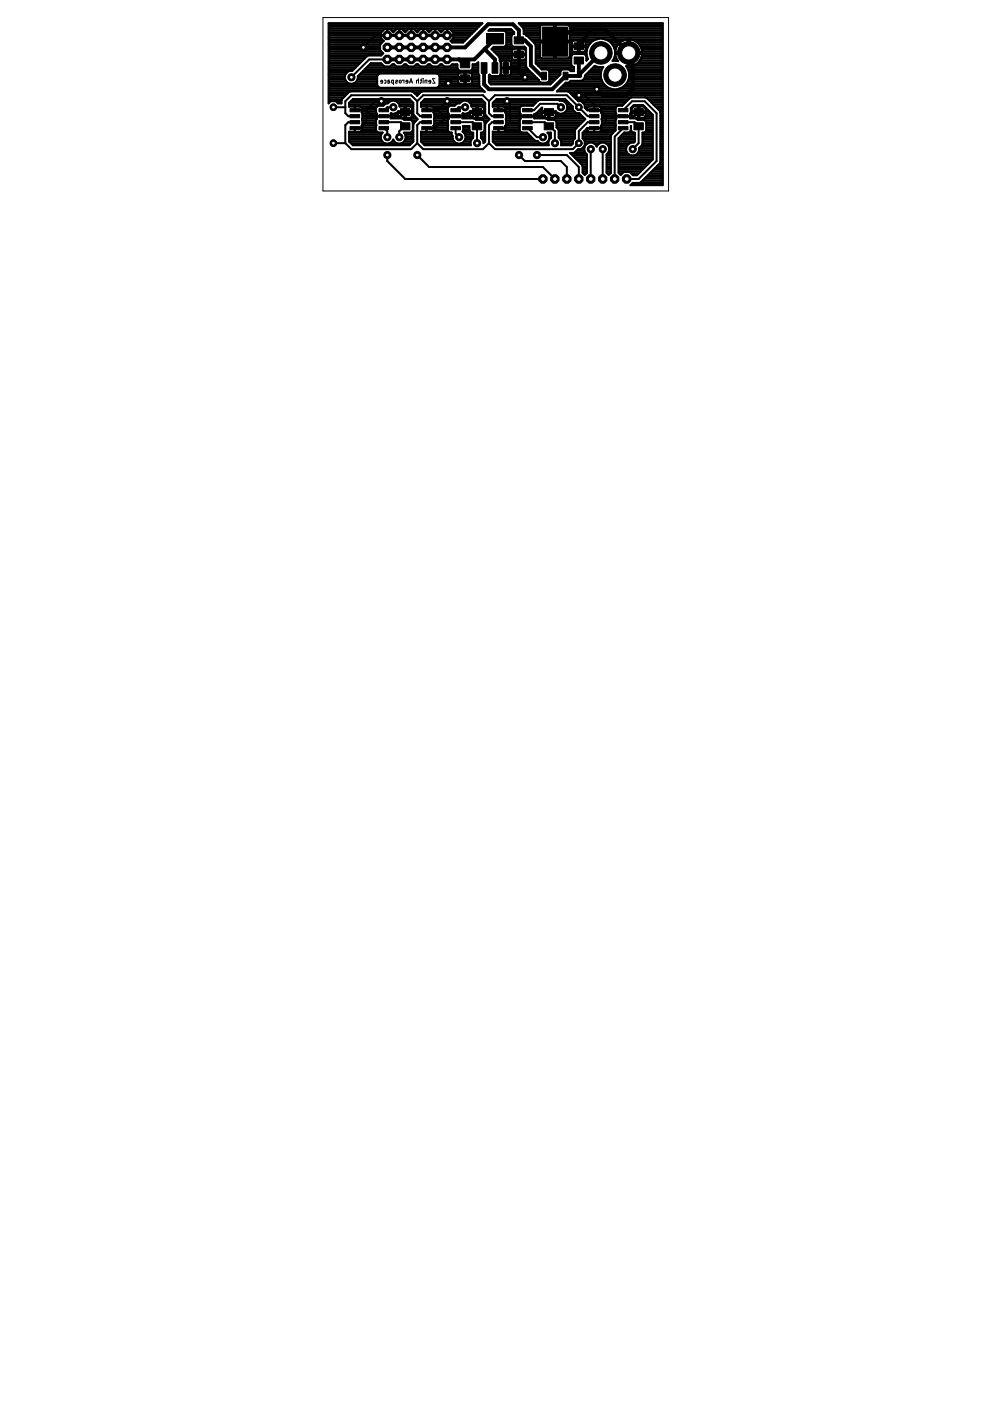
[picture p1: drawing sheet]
<svg xmlns="http://www.w3.org/2000/svg" width="210mm" height="297mm" viewBox="0 0 210 297" stroke-linecap="round" stroke-linejoin="round" font-family="sans-serif">
<g fill="none" stroke="#000" stroke-width=".21">
<path d="M81.1 17.3h-.4l.1-.3 .3 .1v.4v.1h-.4M81.5 17l.3 .1v.5h-.3M82.6 17l-.3 .1v.5h.3v-.3h-.3M83.4 17.6l-.3-.1v-.5h.3v.9M83.9 17l.4 .1-.4 .3v.2h.4M84.8 17h.2l.1 .2-.1 .3-.1 .1-.3-.2zM85.4 17.1l.3-.1v.6M86.5 17.3h-.4l.1-.3 .3 .1v.4l-.4 .1M86.8 17.6l.3-.9 .4 .9M86.9 17.4h.5M88.7 17l-.4 .1v.5M88.7 16.7v.9"/>
<path d="M89.1 17h.3M89.3 16.7v.8l-.2 .1M89.7 16.7h.1M89.7 17v.6M90.1 17.6v-.5l.2-.1h.2v.6M91.3 17.3h-.4l.1-.3 .3 .1v.4v.1h-.4M92.2 16.7h-.5l.5 .9h-.5"/>
</g>
<g fill="#000" stroke="#000" stroke-width=".21">
<path d="M97.6 12.9h2v1.5h-2zM97.6 15.9h2v1.5h-2zM102 13.3h1.3v2.2h-1.3zM104.3 13.3h1.3v2.2h-1.3zM103.1 7.1h3.6v2.2h-3.6zM106.6 13.3h1.3v2.2h-1.3zM109 7.8h2v1.5h-2zM109 10.8h2v1.5h-2zM114.9 15.3h1v1.6h-1zM115 5.7h5.3v6.2h-5.3zM119.4 15.3h1v1.6h-1zM121.7 12.1h2v1.5h-2z"/>
<path d="M121.7 9.1h2v1.5h-2zM74.2 23h2v.7h-2zM74.2 24.3h2v.7h-2zM74.2 25.6h2v.6h-2zM74.2 26.8h2v.7h-2zM80.3 23h2.1v.7h-2.1zM80.3 24.3h2.1v.7h-2.1zM80.3 25.6h2.1v.6h-2.1zM80.3 26.8h2.1v.7h-2.1zM84.9 26h2v1.5h-2zM84.9 23h2v1.5h-2zM89.4 23h2.1v.7h-2.1z"/>
<path d="M89.4 24.3h2.1v.7h-2.1zM89.4 25.6h2.1v.6h-2.1zM89.4 26.8h2.1v.7h-2.1zM95.6 23h2v.7h-2zM95.6 24.3h2v.7h-2zM95.6 25.6h2v.6h-2zM95.6 26.8h2v.7h-2zM100.1 26h2v1.5h-2zM100.1 23h2v1.5h-2zM104.7 23h2v.7h-2zM104.7 24.3h2v.7h-2zM104.7 25.6h2v.6h-2z"/>
<path d="M104.7 26.8h2v.7h-2zM110.8 23h2v.7h-2zM110.8 24.3h2v.7h-2zM110.8 25.6h2v.6h-2zM110.8 26.8h2v.7h-2zM115.4 26h2v1.5h-2zM115.4 23h2v1.5h-2zM125 23h2v.7h-2zM125 24.3h2v.7h-2zM125 25.6h2v.6h-2zM125 26.8h2v.7h-2zM131.1 23h2v.7h-2z"/>
<path d="M131.1 24.3h2v.7h-2zM131.1 25.6h2v.6h-2zM131.1 26.8h2v.7h-2zM134.4 26h2v1.5h-2zM134.4 23h2v1.5h-2z"/>
<circle cx="82.1" cy="10.1" r=".96"/>
</g>
<path d="M82.1 10.1h16.5l4.9-5h5.3l1.2 1.3v2.2h1.3l1.3 1.2v4.1l2.2 2.2h.6M97.3 12.6l1.1 1h.2M102.8 10.4l-2.2 2.2h-18.5M102.8 10.4l2.1 2.2v1.8M104.6 7.9l.3 .3-2.1 2.2M110 11.6v3.5l1.3 1.3-2-2h-2M117.6 8.8l3.9-2.6h6.8l5 5M122.7 12.8v3.3M125.2 6.2l-2.5 3.6M127.4 11.2l-4.4 4.4v.5h-3.1l-2.8 2.8h-13.4l-1.1-1v-3.5M134.1 11.3v7.6l-1.2 1.3h-5.1l-1.3-1.3" fill="none" stroke="#000" stroke-width=".83"/>
<path d="M82.1 7.5h12.7" fill="none" stroke="#000" stroke-width=".61"/>
<g fill="none" stroke="#000" stroke-width=".42">
<path d="M69.7 7.2h11.1M69.7 7.6h12.3v-1.4h-.5l-.7 .8v.5h15.3v-.5l-.7-.8h-.6v1.4h4.9M69.7 12.4h7.6M69.7 14.3h5.7M69.7 12.8h7.2M69.7 15h4.4M69.7 9.1h11.3M69.7 15.4h3.8M69.7 19.9h3.9M69.7 19.5h4.3M69.7 19.2h32.8M69.7 18.8h32.4"/>
<path d="M69.7 18.4h10.4M69.7 18h10.3M69.7 17.7h4.3M69.7 17.3h3.7M69.7 16.9h3.5M69.7 16.6h3.4M69.7 16.2h3.4M69.7 15.8h3.6M69.7 14.7h5.4M69.7 13.9h6.1M69.7 13.5h6.5M69.7 13.2h6.9"/>
<path d="M69.7 12.1h8M69.7 11.7h11.2M69.7 11.3h11.5M69.7 10.9h11.2M69.7 10.6h10.9M69.7 10.2h10.9M69.7 9.8h10.9M69.7 9.4h10.9M69.7 8.7h11.6M69.7 8.3h11.3M69.7 7.9h11.1M69.7 6.8h11.2"/>
<path d="M69.7 6.4h11.6M69.7 6.1h31.5M69.7 5.7h31.8M69.7 5.3h32.2M75 17.7h5M75.5 17.3h4.5M75.8 16.9h4.2M75.9 16.2l2.7-2.8h2.2l.7 .7h1.2l.5-.5h.3l.5 .5h1.3l.4-.5h.4l.5 .5h1.2l.5-.5h.3l.5 .5h1.2l.5-.5h.3l.5 .5h1.3l.5-.5h.3l.5 .5h1.2l.5-.5h1l.1 .9 .5 .5h2.2l.5-.5v-.9h.6l.6-.4 .2 4.9 .2 .4 1 1-13.2-.1-1.1 .9M75.9 16.6h4.1M75.9 16.2h4.1M76.2 15.8h3.9M76.6 15.4h24.8"/>
<path d="M77 15h24.4M77.3 14.7h19.8M77.7 14.3h19.3M78.1 13.9h3.2M78.5 13.5h2.4M80.1 15.8l-.1 .3v2l.1 .3M80.1 15.8l.4-.2h12.2l.3 .2M80.1 18.4l.4 .2h12.2l.3-.2M80.6 9.4v1.3l.7 .6-.5 .5h-2.7l-.3 .1-3.1 3.1a1.39 1.39 0 0 0-1.6 1.3 1.39 1.39 0 0 0 1.5 1.5 1.39 1.39 0 0 0 1.3-1.6M80.8 7.6v.5l.6 .6M81.4 8.7l-.8 .7M82 7.2h.1"/>
<path d="M82 6.8h.1M82 6.4h.1M82.1 7.5h-2.5l-2.6 2.6M82.1 12.6h-3.8l-3.8 3.8M82.1 6.2h.6l.7 .7 .7-.7h.5v1.4h-2.5zM82.9 13.9h1M82.9 6.4h.9M83.3 6.8h.1M84.6 7.2h.1M84.6 6.8h.1M84.6 6.4h.1M84.7 6.2h.5l.7 .7 .7-.7h.5v1.4h-2.4z"/>
<path d="M85.4 13.9h1M85.5 6.4h.8M85.9 6.8h.1M87.1 7.2h.1M87.1 6.8h.1M87.1 6.4h.1M87.2 6.2h.5l.8 .7 .7-.7h.5v1.4h-2.5zM87.7 19.5h1.5M87.9 13.9h1M88 6.4h.9M88 19.9h.9M88.4 6.8h.1"/>
<path d="M89.7 7.2h.1M89.7 6.8h.1M89.7 6.4h.1M89.8 6.2h.5l.7 .7 .7-.7h.5v1.4h-2.4zM90.5 13.9h1M90.6 6.4h.8M90.9 6.8h.1M92.2 7.2h.1M92.2 6.8h.1M92.2 6.4h.1M92.3 6.2h.5l.7 .7 .7-.7h.5v1.4h-2.4zM93 18.4h8.7"/>
<path d="M93 13.9h1M93 15.8l.2 .3v2l-.2 .3M93 15.8h4.2M93.1 6.4h.9M93.2 18h8.4M93.2 17.7h4.1M93.2 17.3h3.9M93.2 16.9h3.9M93.2 16.6h5.2M93.2 16.2h3.9M93.5 6.8h.1M94.7 7.2h.1"/>
<path d="M94.7 6.8h.1M94.7 6.4h.1M95.5 8.7h3M95.6 13.9h1.4M95.6 6.4h5.2M95.9 8.3h3M96 6.8h4.4M96.1 7.6v.5l-.6 .6 .4 .3h2.3l4.1-4.1h-32.6v17l.4-.4h1.1l.4 .4h.8l.1-.9 1.8-1.6h13l1.2 .9M96.1 7.2h3.9M96.1 7.9h3.2M97.1 15.8v.6h3v-.6M97.2 17.7l-.1-.9h3l-.1 .9"/>
<path d="M97.5 15.4l-.4 .4M98.4 15.4v2.4h-.9l-.3-.1M98.4 17.7h.4M98.4 17.3h.4M98.4 16.9h.4M98.4 16.2h.4M98.4 15.8h.4M98.6 16.6l-.2-.2h-2.1l-1.3 1.3M98.8 15.4v2.4h.9l.3-.1M98.8 16.6h2.8M99.7 15.4l.4 .4M99.9 17.7h1.7"/>
<path d="M100.1 17.3h1.5M100.1 16.9h1.5M100.1 16.2h1.5M100.1 15.8h1.4M100.1 14.7h1.3M100.2 14.3h1.2M100.2 13.9h1.2M100.9 13.5h.5M103.7 17.3h10.7M103.7 16.9h10.5M103.7 16.6h10.1M103.7 16.2h9.7"/>
<path d="M103.7 6.4h4.9M103.8 17.7h13.1M104.4 10.6h4.2M104.4 10.2h7.1M104.7 10.9h3.9M105.1 11.3h3.5M105.5 11.7h4.4M105.8 12.1h2.8M106 12.4v.4M106 12.8l.2 .4M106 12.4h2.6M106 12.8h5.5"/>
<path d="M106.1 15.8h.2M106.2 13.2l-.1 2.7-.4 .2h-1.5l-.4-.3-.1 .2v1.5l.4 .4h12.6l2.1-2.1M106.2 14.3h5.5M106.2 15h.1M106.2 15.4h.1M106.2 14.7h.1M106.2 13.9h.1M106.2 13.5h.1M106.2 13.2h.1M106.2 14.5h2.1l-.1 1.3M106.2 15.6l.1 .2M106.6 12.8l-.4 .4"/>
<path d="M107.1 9.8h1.6M107.1 12.8v3.2h-.6l-.2-.2M107.1 15h.3M107.1 15.4h.3M107.1 15.8h.3M107.1 14.7h.3M107.1 13.9h.3M107.1 13.5h.3M107.1 13.2h.3M107.3 6.8h1.7M107.4 7.2h1.6v-.4l-.7-.6h-4.4l-.3 .3 3.5 .1 .3 .4v2.4M107.4 9.4l-.5 .5h-2.2l-.5 .5 1.6 1.6 .2 .4"/>
<path d="M107.4 12.8v3.2h.5l.3-.2M107.4 7.6h1.1M107.4 9.1h1M107.4 9.4h1M107.4 8.7h1M107.4 8.3h1M107.4 7.9h1M107.9 12.8l.4 .4v1.1M108.2 15.8h4.9M108.3 13.2h3.2M108.3 15h4M108.3 15.4h4.4"/>
<path d="M108.3 14.7h3.7M108.3 13.9h3.2M108.3 13.5h3.2M108.4 9.4l.3 .4M108.6 10.5l.4-.1h.9v2.4l-1.2-.1-.1-.3v-.7h2.9l-.1 .9-.3 .2h-.9v-2.4h1.1l.2 .3v.7h-2.9zM108.9 7.2l-.5 .5v1.7M109.9 12.4h.3M109.9 12.1h.3M109.9 11.3h.3M109.9 10.9h.3M109.9 10.6h.3M110.2 11.7h1.3"/>
<path d="M110.4 5.3h4.3M110.7 5.7h3.8M111 6.1h3.5M111 6.8h3.5M111 6.4h3.5M111.1 7.2l.5 .4M111.4 10.6h.1M111.5 12.4h.1M111.5 12.1h.1M111.5 11.3h.1M111.5 10.9h.1M111.6 7.6a5.8 5.8 0 0 1 2 2v3.8l1.3 1.3h1.1l.5 .5v1.8l-.5 .5-1.5-.1-.2-.4-2.6-2.6-.2-.3v-3.9l-.3-.3-2.5-.1"/>
<path d="M111.6 7.6h2.9M112.1 7.9h2.4M112.5 8.3h2M112.9 8.7h4.5M113.2 9.1h1.3M113.5 9.4h1M113.6 12.4h7.5M113.6 12.8h7.5M113.6 13.2h7.5M113.6 12.1h.9M113.6 11.7h.9M113.6 11.3h.9"/>
<path d="M113.6 10.9h.9M113.6 10.6h.9M113.6 10.2h.9M113.6 9.8h.9M113.7 13.5h7.4M114.1 13.9h7.1M114.4 14.3h7.3M114.5 7.2h-3.5v-1l-.1-.4-.9-.9h30.5v34.4h-6.8l.5-.5 1.7-.1 4-4.1 .1-.3v-10.5l-.3-.5-2.6-2.5-.3-.1M114.5 5.7v2.9h6.3v-2.9M114.5 5.7l.4-.4h2.5v7.1M114.5 12.1v-3.1h6.3v3l-.4 .4M114.5 12.1l.4 .3"/>
<path d="M114.8 14.7h6.9M116.3 17.3h1M116.4 15h2.5M116.5 15.4h2.3M116.5 16.9h1.2M116.5 16.6h1.5M116.5 16.2h1.9M116.5 15.8h2.3M117.4 7.2h.4M117.4 7.6h.4M117.4 9.1h.4M117.4 12.1h.4"/>
<path d="M117.4 11.7h.4M117.4 11.3h.4M117.4 10.9h.4M117.4 10.6h.4M117.4 10.2h.4M117.4 9.8h.4M117.4 9.4h.4M117.4 8.3h.4M117.4 7.9h.4M117.4 6.8h.4M117.4 6.4h.4M117.4 6.1h.4"/>
<path d="M117.4 5.7h.4M117.4 5.3h.4M117.8 8.7h3.7M118.3 19.2h22.2M118.7 18.8h10.8M119 18.4h9.7M119.4 18h8.9M119.8 17.7h8.1M120.5 5.3h20M120.7 19.5h19.8M120.8 12.1h.3M120.8 7.2h19.7"/>
<path d="M120.8 5.7l-.4-.4h-2.6v7.1M120.8 7.6h19.7M120.8 9.1h.5M120.8 11.7h.4M120.8 11.3h3.6M120.8 10.9h.6M120.8 10.6h.5M120.8 10.2h.5M120.8 9.8h1.7M120.8 9.4h.5M120.8 8.3h5.8M120.8 7.9h19.7"/>
<path d="M120.8 6.8h19.7M120.8 6.4h19.7M120.8 6.1h19.7M120.8 5.7h19.7M120.9 19.7l1.7 1.8h.6l.8 .7v.7l.5 .5M120.9 19.7h.1M120.9 17.3h6.8M121 15h.7M121 19.9h19.5M121.4 8.7l1.1-.1v2.4l-1.1-.1M121.4 8.7l-.1 .2v.8h2.9l-.1-.8-.1-.2M121.4 10.9l-.1-.1v-.8h2.9l-.1 .8-.1 .1"/>
<path d="M122.5 9.1h.4M122.5 10.9h.4M122.5 10.6h.4M122.5 10.2h.4M122.5 9.4h.4M122.5 8.7h.4M122.9 9.8h1.8M123.6 16.9h4M123.9 16.6h3.5M124 8.7h1.8M124 8.7l-1.1-.1v2.4l1.1-.1M124 10.9h.4"/>
<path d="M124 16.2h3.4M124.2 9.1h1.1M124.2 10.6h.3M124.2 10.2h.3M124.2 9.4h.7M124.2 11.7h.2M124.2 15.8h3.2M124.3 12.8v-.9l-.5-.4-2.4 .1-.3 .3v1.8l.3 .4 .3 .1v.9h-.7l-.5-.4h-1.2l-.4 .3-.1 .8M124.3 12.4h.3M124.3 12.8h.1M124.3 12.1h.2M124.6 15.4h2.8"/>
<path d="M125 15h2.5M125.4 14.7h2.2M125.8 14.3h2M128.2 8.3h12.3M129 8.7h3M129.5 9.1h1.9M129.8 9.4h1.3M129.9 12.8h1M130 9.8h.8M130.2 12.4h.5M130.2 12.4l-.3 .5 1.1 .1-.4-.7-.2-.9h5.7a2.94 2.94 0 0 1-1.2 2.1M130.2 12.4a3 3 0 0 0-2.9-4.2 3 3 0 0 0-2.6 4.3l-.4 .3"/>
<path d="M130.2 10.2h.4M130.3 12.1h.3M130.3 10.6h.2M130.4 11.7h.1M130.4 11.3h2.7M130.4 10.9h.1M131.3 18.8h9.2M131.4 9.1l.8-.5 .9-.2v5.7l-.3-.1M131.4 9.1l-.8 1-.2 .9h5.7a2.87 2.87 0 0 0-2.6-2.6v5.7l.9-.2 .5-.4M132.1 18.4h8.4M132.5 18h8M132.8 14a3 3 0 0 1-.3 4.1 3 3 0 0 1-4.1 .1 3 3 0 0 1-.5-4h-.9l-.9-.3-2.1 2.1a1.04 1.04 0 0 1-.8 1.1h-2.2l-.5 .4h-.5l-1.9 1.9h2.2l.6 .3"/>
<path d="M132.8 14h.1M132.8 17.7h7.7M132.9 14.3h7.6M133.1 12.4h.4M133.1 12.8h.4M133.1 9.1h.4M133.1 17.3h7.4M133.1 13.9h.4M133.1 13.5h.4M133.1 13.2h.4M133.1 12.1h.4M133.1 11.7h.4"/>
<path d="M133.1 10.9h.4M133.1 10.6h.4M133.1 10.2h.4M133.1 9.8h.4M133.1 9.4h.4M133.1 8.7h.4M133.1 14.7h7.4M133.2 16.9h7.3M133.3 15h7.2M133.3 11.2l.8 .1M133.3 16.6h7.2M133.4 15.4h7.1"/>
<path d="M133.4 16.2h7.1M133.4 15.8h7.1M133.5 11.3h7M134.2 13.9h6.3M134.6 8.7h5.9M134.9 13.5h5.6M135.2 9.1h5.3M135.4 13.2h5.1M135.5 9.4h5M135.7 12.8h4.8M135.8 9.8h4.7M135.9 12.4h4.6"/>
<path d="M136 10.2h4.5M136 12.1h4.5M136.1 10.6h4.4M136.1 11.7h4.4M136.1 10.9h4.4M69.7 20.7h3.2M69.7 21h2.8M69.7 21.8h.1M69.7 21.4h2.7M69.7 20.3h3.5M70.7 30.4h2.5M70.7 22.7h2.5"/>
<path d="M71.5 21.8h.9M73.2 30.4l1.3 1.2h12.7l1.3-1.2M74 28.2h7.1M74 22.6h2.3l.4 .3 .1 3.5-.1 .3-.1 1.1M74 27.9v2.1l.8 .8h12l.8-.8M74 22.6h.1M74 27.9h.1M74 29.6h6.9M74 29.3h6.7M74 28.9h6.7M74 28.5h6.9M74 22.5h6"/>
<path d="M74 22.2h7.5M74 30h7.1M74 21.8h8.4M74.4 30.4h7.3M74.4 21.4h8.6M74.8 30.8h12.1M74.8 21h12.1M74.8 21l-.8 .8v.8M75.2 23.4h2.5M75.2 27.2h1.5M75.2 22.6v.8M75.2 27.2v.8"/>
<path d="M75.2 23.4h.1M75.2 27.2h.1M75.2 23.3h.1M75.2 27.8h.1M75.2 27.4h.1M75.2 25.9h-1.3l-.7 .6v3.9M75.2 22.9h.1M76.6 27.8l-.3 .2-2.3-.1M76.6 27.8h3.2M76.7 22.9h3M76.7 27.4h3M76.7 27h3"/>
<path d="M76.7 26.6h3.1M76.7 23.7h3M76.7 23.3h3M76.8 24h3M76.8 25.1h3.1M76.8 26.3h2.9M76.8 25.9h2.9M76.8 25.5h2.9M76.8 24.8h3.1M76.8 24.4h3.1M77.7 23.4l1.2 1.2h6.1l.9-.8M77.7 23.4v2.5l-1.3 1.3"/>
<path d="M79.7 22.9v.9l.2 .3v1l-.2 .4v2.1l.5 .5h.9a1.38 1.38 0 0 0 .2 2.2 1.38 1.38 0 0 0 2.1-.7 1.37 1.37 0 0 0 2 .7 1.37 1.37 0 0 0 .2-2.2l2 .1M80 22.5l.2-.1a2.16 2.16 0 0 0 1.7-.5h.3a1.37 1.37 0 0 1 1.5-.5 1.37 1.37 0 0 1 1 1.2h1v2.4h-.8l-.4-.2M80 22.5l-.3 .4M80.8 21.5h-1.2l-1.9 1.9M81.4 27.2l.7 .6v1.3M81.4 24.6v.1M81.4 25.9h3.6l.9 .9M82.1 32.9v1.2l3.8 3.9h29.2M82.5 30.4h1.7M82.8 24.8h1.7M82.8 24.4h1.7M82.9 24l-.1 1.1h2.4l.5 .3h1.3l.5 .5"/>
<path d="M82.9 24h.1M83.1 30h.5M83.4 29.6h.1M83.4 22.7h-1.3l-.7 .7M83.8 21.4h3.4M83.8 24h.7M84.3 21.8h3.3M84.4 23.7h1.3M84.5 23.6h2.9l-.1-.8-.3-.2h-.9v2.4l1.1-.1 .1-.2 .1-.8h-2.9v.9M84.5 23.6a1.25 1.25 0 0 1-1.6 .4M84.5 23.6h.1M84.6 22.2h3"/>
<path d="M84.7 22.5h2.9M85 30.4h2.2M85.3 25.1h3.2M85.6 30h2M85.7 24h.4M85.7 24.8h.4M85.7 24.4h.4M85.7 23.3h.4M85.7 22.9h.4M85.8 26.6l-1.2 1.2v1.3M85.9 29.6h1.7M85.9 28.5h1.7"/>
<path d="M86 29.3h1.6M86 28.9h1.6M86.1 23.7h1.5M86.8 21l.8 .8M87.3 25.5h1M87.3 24.8h.8M87.4 24h.2M87.4 24.4h.3M87.4 23.3h.2M87.4 22.9h.2M87.5 27.8h.1M87.5 25.9v1.7l-.5 .5"/>
<path d="M87.5 27.4h.1M87.5 27h.1M87.5 26.6h.1M87.5 26.3h.2M87.5 25.9h.4M87.6 21.8v2.4l.4 .5M88 24.7h.1M88 24.7l.6 .6-1 1.1v3.6M88.4 20.3h.1M88.5 21.5l-1.3-1.3h-12.7l-1.3 1.3v2.5l.7 .6h1.3M88.5 21.5v2.5l.6 .6h1.3M88.5 21.5l1.2-1.3h12.7l1.3 1.3"/>
<path d="M88.5 30.4l1.2 1.2h12.7l1.3-1.2M88.5 32.9l2.5 2.5h24.1l2.5 2.6M89.3 28.2h6.5M89.3 22.6h2.2l.3 .2 .1 1.1 .2 .3v2.2l-.2 .3-.1 1.1M89.3 21.8v.8M89.3 27.9v2.1M89.3 22.6h.1M89.3 27.9h.1M89.3 30h7M89.3 29.6h6.8M89.3 29.3h6.7M89.3 28.9h6.7"/>
<path d="M89.3 28.5h6.5M89.3 22.5h5.9M89.3 22.2h7.3M89.3 21.8h8.3M89.6 30.4h7.3M89.6 21.4h8.6M90 21h12.1l.8 .8v2.4l.9 1.1-.9 1.1v3.6l-.4 .4-.2-.8-.3-.4v-1.1l.9 .1M90 30.8h9.8M90 21l-.7 .8M90.4 23.4h2.5M90.4 22.6v.8M90.4 27.2v.8"/>
<path d="M90.4 23.4h.1M90.4 27.2h.1M90.4 23.3h.1M90.4 27.8h.1M90.4 27.4h.1M90.4 25.9h-1.3l-.6 .6v3.9M90.4 22.9h.1M91.8 27.8l-.3 .2-2.2-.1M91.8 27.8h3.2M91.9 26.6h3.1M91.9 22.9h3.1M91.9 27.4h3.1"/>
<path d="M91.9 27h3.1M91.9 23.7h3.1M91.9 23.3h3.1M92 24h3.1M92.1 25.1h3M92.1 26.3h2.9M92.1 25.9h2.9M92.1 25.5h2.9M92.1 24.8h3M92.1 24.4h3M92.9 23.4l1.2 1.2h6.2l.8-.8M94.8 21.5l-1.9 1.9"/>
<path d="M94.8 24.6l-2.6 2.6h-1.8M95 22.9l.1 2.2M95.1 25.1l-.1 .4v2.1a.62 .62 0 0 0 .8 .5v.4M95.2 22.5l.3-.1a2.1 2.1 0 0 0 1.6-.5h.4a1.37 1.37 0 0 1 1.5-.5 1.37 1.37 0 0 1 1 1.2h1v2.4h-.9l-.3-.2M95.2 22.5l-.2 .4M96.6 24.6v.1M96.6 25.9h3.7l.8 .9v3.6M96.6 27.2v1.1l.7 .8M97.7 30.4h2.1M98.1 24.8h1.7M98.1 24.4h1.6M98.1 24l-.1 1.1h2.4l.5 .3h1.4l.4 .5"/>
<path d="M98.1 24h.1M98.1 27.8h1.5M98.2 26.7h1.3v.9l.5 .5M98.2 26.7v.9l-.1 .3a1.42 1.42 0 0 1-.3 2.5 1.42 1.42 0 0 1-1.9-1.6l-.1-.3M98.2 26.7h.1M98.2 27.4h1.3M98.2 27h1.3M98.3 30h1.5M98.3 28.2h2v1a1.29 1.29 0 0 0-.5 1.6h-9.8l-.7-.8M98.6 29.6h1.3M98.6 28.5h1.7M98.6 22.7h-1.4l-.6 .7"/>
<path d="M98.7 29.3h1.6M98.7 28.9h1.6M99 21.4h3.5M99.1 24h.6M99.6 21.8h3.2M99.6 23.7h1.4M99.7 23.6h2.9v-.6l-.2-.4h-1.1v2.4h.9l.3-.2M99.7 23.6a1.25 1.25 0 0 1-1.6 .4M99.7 23.6h.1M99.8 24.8l-.1-.9h2.9l-.1 .9M99.8 22.2h3.1M100 22.5h2.9"/>
<path d="M100.6 25.1h3.1M101 24h.3M101 24.8h.3M101 24.4h.3M101 23.3h.3M101 22.9h.3M101.3 23.7h1.6M102 28.9h.9M102 28.5h.9M102 29.3h.9M102.3 29.6h.6M102.5 30h.3"/>
<path d="M102.5 25.5h1M102.5 24.8h.8M102.6 22.9h.3M102.6 24h.3M102.6 24.4h.4M102.6 23.3h.3M102.7 27.8h.2M102.7 25.9v1.7l-.4 .5M102.7 27.4h.2M102.7 27h.2M102.7 26.6h.2M102.7 26.3h.2"/>
<path d="M102.7 25.9h.5M103.7 21.5v2.5l.6 .6h1.4M103.7 21.5l1.2-1.3h15.3l4.4 4.4h1.4M104.5 28.2h7.2M104.5 22.6h.1M104.5 21.8l.8-.8h14.5l1.7 1.6v.7l.7 .7M104.5 21.8v.8M104.5 27.9v2.1M104.5 27.9h.1M104.5 29.6h8.7M104.5 29.3h8.4M104.5 28.9h8"/>
<path d="M104.5 28.5h7.6M104.5 22.5h5.9M104.5 22.2h8.8M104.5 22.6h2.3l.3 .2v1.1l.2 .3v2.2l-.2 .3M104.5 30h9.6M104.5 21.8h9.1M104.9 30.4h9.8M104.9 21.4h9.1M105.2 30.8h11.1M105.7 23.4h1.4M105.7 27.2h1.4M105.7 25.9h-1.4l-.6 .6v3.9"/>
<path d="M105.7 22.6v.8M105.7 27.2v.8M105.7 23.4h.1M105.7 27.2h.1M105.7 23.3h.1M105.7 27.8h.1M105.7 27.4h.1M105.7 22.9h.1M106.8 23.4l1.3 1.2h7.4l.9-.8M107.1 27.8l-.3 .2-2.3-.1M107.1 27.8h3.2M107.1 26.7v1.1"/>
<path d="M107.1 22.9h3.1M107.1 27.4h3.1M107.1 27h3.1M107.1 26.6h3.1M107.1 23.7h3.1M107.1 23.3h3.1M107.3 24h3M107.3 25.1h3.1M107.3 26.3h2.9M107.3 25.9h2.9M107.3 25.5h2.9M107.3 24.8h3"/>
<path d="M107.3 24.4h3M107.5 21.5l.6 .6v3.8l-1.3 1.3M110 32.9l1.3 1.2h7.6l1.3 1.3v2.6M110.2 22.9l.2 2.2M110.4 25.1l-.2 .4 .1 2.4 .4 .2h1l1.7 1.7 .6 .1a1.37 1.37 0 0 0 2 .3 1.37 1.37 0 0 0 .1-2.1l.7 .1M110.5 22.5l-.3 .4M111.8 27.2l2 1.9h1.3M111.8 24.6v.1M111.8 25.9h3.7l2.1 1.9v2.6M113.3 24.8h1.7M113.3 24.4h1.6M113.7 24h1.2"/>
<path d="M113.8 32.9h6.4l2.5 2.5v2.6M114.1 23.7h2.1M114.4 23.3h.5M114.8 22.9h.1M114.9 22.8v.8h1.3v1.4h-.9l-.3-.2M115 22.8l-1.3 1.3-.4 .1v.9h2.4l.5 .3h1.3l.5 .5M115 24.8l-.1-.9h2.9l-.1 .9M115.5 30.4h.8M115.8 25.1h8.2M116.1 30h.2M116.2 24h.3M116.2 24.8h.3"/>
<path d="M116.2 24.4h.3M116.4 29.6h.1M116.4 28.5h.4M116.5 29.3h.3M116.5 28.9h.3M116.5 23.7h1.4M116.8 28.1v.1M116.8 28.2v1a1.31 1.31 0 0 0-.4 1.6h-11.1l-.8-.8M117.7 25.5h6.1M117.8 24.8h5.8M117.8 23.6h-1.3v1.4h.9l.3-.2M117.8 23.6h.1"/>
<path d="M117.8 24h.6M117.8 24.4h5.4M118 25.9v1.1M118 26.6h4.7M118 26.3h5.1M118 25.9h5.5M118 27h4.3M118.3 27.4h3.7M118.4 28.2h3.5M118.4 28.9h3.5M118.4 28.5h3.5M118.4 27.8h3.5"/>
<path d="M118.5 29.3h3.4M118.7 21.3l-.3-.1h-4l-1.4 1.2-2.5 .1M118.7 21.3v.1M118.7 21.4a1.38 1.38 0 0 1 1.5 1.8 1.38 1.38 0 0 1-2.4 .4M118.8 29.6h2.8M118.9 22.7l-.7-.7h-3.7l-1.3 1.4h-1.4M119 30.8h2.1M119 30h2.5M119 30.4h2.5M119.3 21.4h.9M119.4 24h3.5M119.9 21.8h.7"/>
<path d="M119.9 23.7h1.9M120.1 22.2h.9M120.2 23.3h1.3M120.3 22.9h1.2M120.3 22.5h1.1M121.1 32.6h3.2M121.4 20.3h19.1M121.5 33h2.9M121.8 20.7h18.7M121.8 33.4h2.6M121.9 32.3h2.1M122.2 21h11.1"/>
<path d="M122.2 33.8h2.2M122.3 31.9h1.6M122.5 21.4h10.4M122.6 34.1h1.8M122.7 20.2h1.3l2 2v1.2M122.8 24l1.3 1.3-2.1 2-.1 .3v1.8l-.4 .4v.7l-.4 .3h-2.2a1.37 1.37 0 0 0-.5-1.6v-1.6l-.4-.6M123 34.5h1.4M123.3 34.9h1.1M123.3 31.5h.6M123.5 28.2h6.5M123.5 28.2v1.2l.5 .4v1.1l-.8 .7h-.6a1.58 1.58 0 0 1-1.7 .8l2.5 2.6 .1 .3M123.5 36.4h.9"/>
<path d="M123.5 36h.9M123.5 35.6h.9M123.5 35.3h.9M123.5 29.3h6M123.5 28.9h6M123.5 28.5h6.1M123.5 21.8h9.1M123.6 36.7h.7M123.7 31.1h.3M123.8 29.6h5.7M123.9 31.9a1.37 1.37 0 0 1 .9-1.6 1.37 1.37 0 0 1 1.7 .8 1.39 1.39 0 0 1 1.7-.8 1.39 1.39 0 0 1 1 1.6M123.9 31.9l.5 .8v4l-.4 .4-.5-.4v-1.4"/>
<path d="M123.9 27.8h.7M123.9 22.2h8.3M124 30.8h.2M124 30.4h.6M124 30h5.5M124 22.5h6.8M124 22.9h.5M124.3 27.4h.2M124.4 23.3h.1M124.5 23.4h3M124.5 27.2h3M124.5 23.4v-.5l.3-.3h2.3l.3 .2v1.1l.2 .3v2.2l-.2 .3"/>
<path d="M124.6 27.8l-.1-.6-1 1M124.6 27.8l.3 .2h2.2l.3-.2M125.2 31.6v6.4M125.9 30.4h1.3M126 27.2v.8M126 23.4h.1M126 27.2h.1M126 25.9h-1.4l-1.9 1.9v2.6l-1.2 1.2h-16.6l-1.2-1.2M126 27.8h.1M126 27.4h.1M126 23.3h.1M126 22.9h.1"/>
<path d="M126.3 30.8h.4M127.1 23.4l1.3 1.2M127.4 27.8h3M127.4 26.7v1.1M127.4 26.6h3.1M127.4 22.9h3.1M127.5 27.4h3M127.5 27h3M127.5 23.7h3M127.5 23.3h3M127.6 24h3M127.6 25.1h3.1"/>
<path d="M127.6 26.3h2.9M127.6 25.9h2.9M127.6 25.5h2.9M127.6 24.8h3.1M127.6 24.4h3.1M127.8 31.6v6.4M128.4 24.6v1.3l-1.3 1.3M128.4 30.4h1.1M128.6 36.4h.9M128.6 36h.9M128.6 35.6h.9M128.6 35.3h.9"/>
<path d="M128.6 34.9h.9M128.6 34.5h.9M128.6 34.1h.9M128.6 33.8h.9M128.6 33.4h.9M128.6 33h.9M128.7 36.7h.7M128.7 32.6h.8M128.9 30.8h.6M129 32.3h.5M129.1 31.1h.4M129.2 31.9h.3"/>
<path d="M129.2 31.5h.3M129.6 28.5l-.1 .3v7.9l-.4 .4-.5-.4v-4l.6-.8M130.5 22.9l.2 2.2M130.7 25.1l-.2 .4v2.1l-.9 .9M130.8 22.5l-.3 .4M131.1 36.4h4.7M131.1 36h5.1M131.1 35.6h5.5M131.1 35.3h5.9M131.1 34.9h6.2M131.1 34.5h6.6M131.1 34.1h7"/>
<path d="M131.1 33.8h7.3M131.1 33.4h7.3M131.1 33h7.3M131.1 32.6h2.1M131.1 32.3h1.8M131.1 31.9h1.7M131.1 31.5h1.7M131.1 31.1h1.7M131.1 30.8h2M131.1 30.4h2.4M131.1 30h3.5M131.1 29.6h3.5"/>
<path d="M131.2 29.3h3.4M131.2 36.7h.8M131.6 28.9h3M131.9 28.5h2.7M132.1 23.4l1.9-1.9h2.7l2.5 2.5v10.1l-3.8 3.9h-2.5M132.1 24.6v.1M132.1 25.9h2.4l.9 .9v3.6l-1.3 1.2M132.1 27.2l-1.8 1.8v9M132.3 28.2h2.3v1.8M132.8 31.9a1.4 1.4 0 0 0 1.3 1.1 1.4 1.4 0 0 0 1.4-1.1M133.6 24.8h.4M133.6 24.4h.3"/>
<path d="M133.7 24h.2M133.7 27.8h.2M133.8 22.9l-.2 2.2h1.1l.5 .3h1.3l.5 .5M133.8 22.9l.6-.6h1.9l2.1 2v9.5l-3.3 3.3h-.9l-.7-.7h-1.3l-.6 .7-.5-.4v-7.4l1.2-1.2 1.2-.1 .3-.4v-.9v.9l.5 .5M133.8 27.4h.1M133.8 27h.1M133.8 23.7h1.4M133.8 23.3h.1M133.8 22.9h.2M133.8 36.7h1.7M133.9 20.7l-.6 .3-1.4 1.4-1.1 .1M133.9 39h6.6"/>
<path d="M134 24.8l.3 .2h.9v-2.4h-1.1l-.2 .4v.6h3v-.6l-.2-.4h-1.1v2.4h.9l.3-.2M134 24.8l-.1-.9h3l-.1 .9M134.1 22.5h2.5M134.2 37.1h.9M134.6 30l-.2 .2a1.4 1.4 0 0 0-1.6 1.7M134.9 25.1h3.5M135 32.6h3.4M135.2 24h.4M135.2 24.8h.4M135.2 24.4h.4M135.2 23.3h.4M135.2 22.9h.4"/>
<path d="M135.4 32.3h3M135.4 23.8l-.9 .8h-6.1M135.5 31.9h2.9M135.5 31.5h2.9M135.6 23.7h2.1M135.8 31.1h2.6M135.9 38.6h4.6M136.1 30.8h2.3M136.2 30.4h2.2M136.2 30h2.2M136.2 29.6h2.2M136.2 29.3h2.2"/>
<path d="M136.2 28.9h2.2M136.2 28.5h2.2M136.3 38.2h4.2M136.6 37.9h3.9M136.8 25.5h1.6M136.8 24.8h1.6M136.8 22.9h.2M136.9 24h1.2M136.9 24.4h1.5M136.9 23.3h.5M137 27.8h1.4M137 25.9v1.7l-.5 .5"/>
<path d="M137 37.5h3.5M137 27.4h1.4M137 27h1.4M137 26.6h1.4M137 26.3h1.4M137 25.9h1.4M137.4 21h3.1M137.4 37.1h3.1M137.8 36.7h2.7M137.8 21.4h2.7M138.1 36.4h2.4M138.1 21.8h2.4"/>
<path d="M138.4 28.2l-2.2-.1v2.4l-.7 .9v.5M138.5 36h2M138.5 22.2h2M138.9 35.6h1.6M138.9 22.5h1.6M139.3 35.3h1.2M139.3 22.9h1.2M139.6 34.9h.9M139.6 23.3h.9M140 34.5h.5M140 23.7h.5M140 28.2h.5"/>
<path d="M140 25.1h.5M140 24h.5M140 34.1h.5M140 33.8h.5M140 33.4h.5M140 33h.5M140 32.6h.5M140 32.3h.5M140 31.9h.5M140 31.5h.5M140 31.1h.5M140 30.8h.5"/>
<path d="M140 30.4h.5M140 30h.5M140 29.6h.5M140 29.3h.5M140 28.9h.5M140 28.5h.5M140 27.8h.5M140 27.4h.5M140 27h.5M140 26.6h.5M140 26.3h.5M140 25.9h.5"/>
<path d="M140 25.5h.5M140 24.8h.5M140 24.4h.5"/>
</g>
<circle cx="82.1" cy="10.1" r=".51" fill="#fff" stroke="#000" stroke-width=".21"/>
<circle cx="84.6" cy="10.1" r=".96" fill="#000" stroke="#000" stroke-width=".21"/>
<circle cx="84.7" cy="10.1" r=".51" fill="#fff" stroke="#000" stroke-width=".21"/>
<circle cx="87.2" cy="10.1" r=".96" fill="#000" stroke="#000" stroke-width=".21"/>
<circle cx="87.2" cy="10.1" r=".51" fill="#fff" stroke="#000" stroke-width=".21"/>
<circle cx="89.7" cy="10.1" r=".96" fill="#000" stroke="#000" stroke-width=".21"/>
<circle cx="89.7" cy="10.1" r=".51" fill="#fff" stroke="#000" stroke-width=".21"/>
<circle cx="92.2" cy="10.1" r=".96" fill="#000" stroke="#000" stroke-width=".21"/>
<circle cx="92.3" cy="10.1" r=".51" fill="#fff" stroke="#000" stroke-width=".21"/>
<circle cx="94.8" cy="10.1" r=".96" fill="#000" stroke="#000" stroke-width=".21"/>
<circle cx="94.8" cy="10.1" r=".51" fill="#fff" stroke="#000" stroke-width=".21"/>
<circle cx="82.1" cy="12.6" r=".96" fill="#000" stroke="#000" stroke-width=".21"/>
<circle cx="82.1" cy="12.6" r=".51" fill="#fff" stroke="#000" stroke-width=".21"/>
<circle cx="84.6" cy="12.6" r=".96" fill="#000" stroke="#000" stroke-width=".21"/>
<circle cx="84.7" cy="12.6" r=".51" fill="#fff" stroke="#000" stroke-width=".21"/>
<circle cx="87.2" cy="12.6" r=".96" fill="#000" stroke="#000" stroke-width=".21"/>
<circle cx="87.2" cy="12.6" r=".51" fill="#fff" stroke="#000" stroke-width=".21"/>
<circle cx="89.7" cy="12.6" r=".96" fill="#000" stroke="#000" stroke-width=".21"/>
<circle cx="89.7" cy="12.6" r=".51" fill="#fff" stroke="#000" stroke-width=".21"/>
<circle cx="92.2" cy="12.6" r=".96" fill="#000" stroke="#000" stroke-width=".21"/>
<circle cx="92.3" cy="12.6" r=".51" fill="#fff" stroke="#000" stroke-width=".21"/>
<circle cx="94.8" cy="12.6" r=".96" fill="#000" stroke="#000" stroke-width=".21"/>
<circle cx="94.8" cy="12.6" r=".51" fill="#fff" stroke="#000" stroke-width=".21"/>
<circle cx="82.1" cy="7.5" r=".96" fill="#000" stroke="#000" stroke-width=".21"/>
<circle cx="82.1" cy="7.5" r=".51" fill="#fff" stroke="#000" stroke-width=".21"/>
<circle cx="84.6" cy="7.5" r=".96" fill="#000" stroke="#000" stroke-width=".21"/>
<circle cx="84.7" cy="7.5" r=".51" fill="#fff" stroke="#000" stroke-width=".21"/>
<circle cx="87.2" cy="7.5" r=".96" fill="#000" stroke="#000" stroke-width=".21"/>
<circle cx="87.2" cy="7.5" r=".51" fill="#fff" stroke="#000" stroke-width=".21"/>
<circle cx="89.7" cy="7.5" r=".96" fill="#000" stroke="#000" stroke-width=".21"/>
<circle cx="89.7" cy="7.5" r=".51" fill="#fff" stroke="#000" stroke-width=".21"/>
<circle cx="92.2" cy="7.5" r=".96" fill="#000" stroke="#000" stroke-width=".21"/>
<circle cx="92.3" cy="7.5" r=".51" fill="#fff" stroke="#000" stroke-width=".21"/>
<circle cx="94.8" cy="7.5" r=".96" fill="#000" stroke="#000" stroke-width=".21"/>
<circle cx="94.8" cy="7.5" r=".51" fill="#fff" stroke="#000" stroke-width=".21"/>
<circle cx="122.7" cy="30.4" r=".71" fill="#000" stroke="#000" stroke-width=".21"/>
<circle cx="122.7" cy="30.4" r=".4" fill="#fff" stroke="#000" stroke-width=".21"/>
<circle cx="122.7" cy="22.7" r=".71" fill="#000" stroke="#000" stroke-width=".21"/>
<circle cx="122.7" cy="22.7" r=".4" fill="#fff" stroke="#000" stroke-width=".21"/>
<circle cx="70.7" cy="30.4" r=".71" fill="#000" stroke="#000" stroke-width=".21"/>
<circle cx="70.7" cy="30.4" r=".4" fill="#fff" stroke="#000" stroke-width=".21"/>
<circle cx="70.7" cy="22.7" r=".71" fill="#000" stroke="#000" stroke-width=".21"/>
<circle cx="70.7" cy="22.7" r=".4" fill="#fff" stroke="#000" stroke-width=".21"/>
<circle cx="132.9" cy="38" r=".96" fill="#000" stroke="#000" stroke-width=".21"/>
<circle cx="132.9" cy="38" r=".51" fill="#fff" stroke="#000" stroke-width=".21"/>
<circle cx="130.3" cy="38" r=".96" fill="#000" stroke="#000" stroke-width=".21"/>
<circle cx="130.3" cy="38" r=".51" fill="#fff" stroke="#000" stroke-width=".21"/>
<circle cx="127.8" cy="38" r=".96" fill="#000" stroke="#000" stroke-width=".21"/>
<circle cx="127.8" cy="38" r=".51" fill="#fff" stroke="#000" stroke-width=".21"/>
<circle cx="125.2" cy="38" r=".96" fill="#000" stroke="#000" stroke-width=".21"/>
<circle cx="125.3" cy="38" r=".51" fill="#fff" stroke="#000" stroke-width=".21"/>
<circle cx="122.7" cy="38" r=".96" fill="#000" stroke="#000" stroke-width=".21"/>
<circle cx="122.7" cy="38" r=".51" fill="#fff" stroke="#000" stroke-width=".21"/>
<circle cx="120.2" cy="38" r=".96" fill="#000" stroke="#000" stroke-width=".21"/>
<circle cx="120.2" cy="38" r=".51" fill="#fff" stroke="#000" stroke-width=".21"/>
<circle cx="117.6" cy="38" r=".96" fill="#000" stroke="#000" stroke-width=".21"/>
<circle cx="117.7" cy="38" r=".51" fill="#fff" stroke="#000" stroke-width=".21"/>
<circle cx="115.1" cy="38" r=".96" fill="#000" stroke="#000" stroke-width=".21"/>
<circle cx="115.1" cy="38" r=".51" fill="#fff" stroke="#000" stroke-width=".21"/>
<circle cx="130.4" cy="15.9" r="2.39" fill="#000" stroke="#000" stroke-width=".21"/>
<circle cx="130.4" cy="15.9" r="1.5" fill="#fff" stroke="#000" stroke-width=".21"/>
<circle cx="127.4" cy="11.2" r="2.39" fill="#000" stroke="#000" stroke-width=".21"/>
<circle cx="127.4" cy="11.2" r="1.5" fill="#fff" stroke="#000" stroke-width=".21"/>
<circle cx="133.3" cy="11.2" r="2.39" fill="#000" stroke="#000" stroke-width=".21"/>
<circle cx="133.3" cy="11.2" r="1.5" fill="#fff" stroke="#000" stroke-width=".21"/>
<circle cx="107.5" cy="21.5" r=".76" fill="#000" stroke="#000" stroke-width=".21"/>
<circle cx="107.5" cy="21.5" r=".4" fill="#fff" stroke="#000" stroke-width=".21"/>
<circle cx="94.8" cy="21.5" r=".76" fill="#000" stroke="#000" stroke-width=".21"/>
<circle cx="94.8" cy="21.5" r=".4" fill="#fff" stroke="#000" stroke-width=".21"/>
<circle cx="80.9" cy="21.5" r=".76" fill="#000" stroke="#000" stroke-width=".21"/>
<circle cx="80.9" cy="21.5" r=".4" fill="#fff" stroke="#000" stroke-width=".21"/>
<circle cx="122.7" cy="20.2" r=".76" fill="#000" stroke="#000" stroke-width=".21"/>
<circle cx="122.7" cy="20.2" r=".4" fill="#fff" stroke="#000" stroke-width=".21"/>
<circle cx="111.3" cy="16.4" r=".76" fill="#000" stroke="#000" stroke-width=".21"/>
<circle cx="111.3" cy="16.4" r=".4" fill="#fff" stroke="#000" stroke-width=".21"/>
<circle cx="77" cy="10.1" r=".76" fill="#000" stroke="#000" stroke-width=".21"/>
<circle cx="77" cy="10.1" r=".4" fill="#fff" stroke="#000" stroke-width=".21"/>
<circle cx="126.5" cy="18.9" r=".76" fill="#000" stroke="#000" stroke-width=".21"/>
<circle cx="126.5" cy="18.9" r=".4" fill="#fff" stroke="#000" stroke-width=".21"/>
<circle cx="95" cy="17.7" r=".76" fill="#000" stroke="#000" stroke-width=".21"/>
<circle cx="95" cy="17.7" r=".4" fill="#fff" stroke="#000" stroke-width=".21"/>
<circle cx="134.2" cy="31.6" r=".76" fill="#000" stroke="#000" stroke-width=".21"/>
<circle cx="134.2" cy="31.6" r=".4" fill="#fff" stroke="#000" stroke-width=".21"/>
<circle cx="117.7" cy="30.4" r=".76" fill="#000" stroke="#000" stroke-width=".21"/>
<circle cx="117.7" cy="30.4" r=".4" fill="#fff" stroke="#000" stroke-width=".21"/>
<circle cx="101.2" cy="30.4" r=".76" fill="#000" stroke="#000" stroke-width=".21"/>
<circle cx="101.2" cy="30.4" r=".4" fill="#fff" stroke="#000" stroke-width=".21"/>
<circle cx="84.7" cy="29.1" r=".76" fill="#000" stroke="#000" stroke-width=".21"/>
<circle cx="84.7" cy="29.1" r=".4" fill="#fff" stroke="#000" stroke-width=".21"/>
<circle cx="74.5" cy="16.4" r=".76" fill="#000" stroke="#000" stroke-width=".21"/>
<circle cx="74.5" cy="16.4" r=".4" fill="#fff" stroke="#000" stroke-width=".21"/>
<circle cx="127.8" cy="31.6" r=".76" fill="#000" stroke="#000" stroke-width=".21"/>
<circle cx="127.8" cy="31.6" r=".4" fill="#fff" stroke="#000" stroke-width=".21"/>
<circle cx="118.9" cy="22.7" r=".76" fill="#000" stroke="#000" stroke-width=".21"/>
<circle cx="118.9" cy="22.7" r=".4" fill="#fff" stroke="#000" stroke-width=".21"/>
<circle cx="125.3" cy="31.6" r=".76" fill="#000" stroke="#000" stroke-width=".21"/>
<circle cx="125.3" cy="31.6" r=".4" fill="#fff" stroke="#000" stroke-width=".21"/>
<circle cx="115.1" cy="29.1" r=".76" fill="#000" stroke="#000" stroke-width=".21"/>
<circle cx="115.1" cy="29.1" r=".4" fill="#fff" stroke="#000" stroke-width=".21"/>
<circle cx="98.6" cy="22.7" r=".76" fill="#000" stroke="#000" stroke-width=".21"/>
<circle cx="98.6" cy="22.7" r=".4" fill="#fff" stroke="#000" stroke-width=".21"/>
<circle cx="113.9" cy="32.9" r=".76" fill="#000" stroke="#000" stroke-width=".21"/>
<circle cx="113.9" cy="32.9" r=".4" fill="#fff" stroke="#000" stroke-width=".21"/>
<circle cx="110" cy="32.9" r=".76" fill="#000" stroke="#000" stroke-width=".21"/>
<circle cx="110" cy="32.9" r=".4" fill="#fff" stroke="#000" stroke-width=".21"/>
<circle cx="97.3" cy="29.1" r=".76" fill="#000" stroke="#000" stroke-width=".21"/>
<circle cx="97.3" cy="29.1" r=".4" fill="#fff" stroke="#000" stroke-width=".21"/>
<circle cx="88.5" cy="32.9" r=".76" fill="#000" stroke="#000" stroke-width=".21"/>
<circle cx="88.5" cy="32.9" r=".4" fill="#fff" stroke="#000" stroke-width=".21"/>
<circle cx="83.4" cy="22.7" r=".76" fill="#000" stroke="#000" stroke-width=".21"/>
<circle cx="83.4" cy="22.7" r=".4" fill="#fff" stroke="#000" stroke-width=".21"/>
<circle cx="82.1" cy="32.9" r=".76" fill="#000" stroke="#000" stroke-width=".21"/>
<circle cx="82.1" cy="32.9" r=".4" fill="#fff" stroke="#000" stroke-width=".21"/>
<circle cx="82.1" cy="29.1" r=".76" fill="#000" stroke="#000" stroke-width=".21"/>
<circle cx="82.1" cy="29.1" r=".4" fill="#fff" stroke="#000" stroke-width=".21"/>
<circle cx="82.1" cy="10.1" r=".76" fill="#000" stroke="#000" stroke-width=".21"/>
<circle cx="82.1" cy="10.1" r=".51" fill="#fff" stroke="#000" stroke-width=".21"/>
<circle cx="84.7" cy="10.1" r=".76" fill="#000" stroke="#000" stroke-width=".21"/>
<circle cx="84.7" cy="10.1" r=".51" fill="#fff" stroke="#000" stroke-width=".21"/>
<circle cx="87.2" cy="10.1" r=".76" fill="#000" stroke="#000" stroke-width=".21"/>
<circle cx="87.2" cy="10.1" r=".51" fill="#fff" stroke="#000" stroke-width=".21"/>
<circle cx="89.7" cy="10.1" r=".76" fill="#000" stroke="#000" stroke-width=".21"/>
<circle cx="89.7" cy="10.1" r=".51" fill="#fff" stroke="#000" stroke-width=".21"/>
<circle cx="92.3" cy="10.1" r=".76" fill="#000" stroke="#000" stroke-width=".21"/>
<circle cx="92.3" cy="10.1" r=".51" fill="#fff" stroke="#000" stroke-width=".21"/>
<circle cx="94.8" cy="10.1" r=".76" fill="#000" stroke="#000" stroke-width=".21"/>
<circle cx="94.8" cy="10.1" r=".51" fill="#fff" stroke="#000" stroke-width=".21"/>
<circle cx="82.1" cy="12.6" r=".76" fill="#000" stroke="#000" stroke-width=".21"/>
<circle cx="82.1" cy="12.6" r=".51" fill="#fff" stroke="#000" stroke-width=".21"/>
<circle cx="84.7" cy="12.6" r=".76" fill="#000" stroke="#000" stroke-width=".21"/>
<circle cx="84.7" cy="12.6" r=".51" fill="#fff" stroke="#000" stroke-width=".21"/>
<circle cx="87.2" cy="12.6" r=".76" fill="#000" stroke="#000" stroke-width=".21"/>
<circle cx="87.2" cy="12.6" r=".51" fill="#fff" stroke="#000" stroke-width=".21"/>
<circle cx="89.7" cy="12.6" r=".76" fill="#000" stroke="#000" stroke-width=".21"/>
<circle cx="89.7" cy="12.6" r=".51" fill="#fff" stroke="#000" stroke-width=".21"/>
<circle cx="92.3" cy="12.6" r=".76" fill="#000" stroke="#000" stroke-width=".21"/>
<circle cx="92.3" cy="12.6" r=".51" fill="#fff" stroke="#000" stroke-width=".21"/>
<circle cx="94.8" cy="12.6" r=".76" fill="#000" stroke="#000" stroke-width=".21"/>
<circle cx="94.8" cy="12.6" r=".51" fill="#fff" stroke="#000" stroke-width=".21"/>
<circle cx="82.1" cy="7.5" r=".76" fill="#000" stroke="#000" stroke-width=".21"/>
<circle cx="82.1" cy="7.5" r=".51" fill="#fff" stroke="#000" stroke-width=".21"/>
<circle cx="84.7" cy="7.5" r=".76" fill="#000" stroke="#000" stroke-width=".21"/>
<circle cx="84.7" cy="7.5" r=".51" fill="#fff" stroke="#000" stroke-width=".21"/>
<circle cx="87.2" cy="7.5" r=".76" fill="#000" stroke="#000" stroke-width=".21"/>
<circle cx="87.2" cy="7.5" r=".51" fill="#fff" stroke="#000" stroke-width=".21"/>
<circle cx="89.7" cy="7.5" r=".76" fill="#000" stroke="#000" stroke-width=".21"/>
<circle cx="89.7" cy="7.5" r=".51" fill="#fff" stroke="#000" stroke-width=".21"/>
<circle cx="92.3" cy="7.5" r=".76" fill="#000" stroke="#000" stroke-width=".21"/>
<circle cx="92.3" cy="7.5" r=".51" fill="#fff" stroke="#000" stroke-width=".21"/>
<circle cx="94.8" cy="7.5" r=".76" fill="#000" stroke="#000" stroke-width=".21"/>
<circle cx="94.8" cy="7.5" r=".51" fill="#fff" stroke="#000" stroke-width=".21"/>
<circle cx="122.7" cy="30.4" r=".66" fill="#000" stroke="#000" stroke-width=".21"/>
<circle cx="122.7" cy="30.4" r=".4" fill="#fff" stroke="#000" stroke-width=".21"/>
<circle cx="122.7" cy="22.7" r=".66" fill="#000" stroke="#000" stroke-width=".21"/>
<circle cx="122.7" cy="22.7" r=".4" fill="#fff" stroke="#000" stroke-width=".21"/>
<circle cx="70.7" cy="30.4" r=".66" fill="#000" stroke="#000" stroke-width=".21"/>
<circle cx="70.7" cy="30.4" r=".4" fill="#fff" stroke="#000" stroke-width=".21"/>
<circle cx="70.7" cy="22.7" r=".66" fill="#000" stroke="#000" stroke-width=".21"/>
<circle cx="70.7" cy="22.7" r=".4" fill="#fff" stroke="#000" stroke-width=".21"/>
<circle cx="132.9" cy="38" r=".76" fill="#000" stroke="#000" stroke-width=".21"/>
<circle cx="132.9" cy="38" r=".51" fill="#fff" stroke="#000" stroke-width=".21"/>
<circle cx="130.3" cy="38" r=".76" fill="#000" stroke="#000" stroke-width=".21"/>
<circle cx="130.3" cy="38" r=".51" fill="#fff" stroke="#000" stroke-width=".21"/>
<circle cx="127.8" cy="38" r=".76" fill="#000" stroke="#000" stroke-width=".21"/>
<circle cx="127.8" cy="38" r=".51" fill="#fff" stroke="#000" stroke-width=".21"/>
<circle cx="125.3" cy="38" r=".76" fill="#000" stroke="#000" stroke-width=".21"/>
<circle cx="125.3" cy="38" r=".51" fill="#fff" stroke="#000" stroke-width=".21"/>
<circle cx="122.7" cy="38" r=".76" fill="#000" stroke="#000" stroke-width=".21"/>
<circle cx="122.7" cy="38" r=".51" fill="#fff" stroke="#000" stroke-width=".21"/>
<circle cx="120.2" cy="38" r=".76" fill="#000" stroke="#000" stroke-width=".21"/>
<circle cx="120.2" cy="38" r=".51" fill="#fff" stroke="#000" stroke-width=".21"/>
<circle cx="117.7" cy="38" r=".76" fill="#000" stroke="#000" stroke-width=".21"/>
<circle cx="117.7" cy="38" r=".51" fill="#fff" stroke="#000" stroke-width=".21"/>
<circle cx="115.1" cy="38" r=".76" fill="#000" stroke="#000" stroke-width=".21"/>
<circle cx="115.1" cy="38" r=".51" fill="#fff" stroke="#000" stroke-width=".21"/>
<circle cx="130.4" cy="15.9" r="2.01" fill="#000" stroke="#000" stroke-width=".21"/>
<circle cx="130.4" cy="15.9" r="1.5" fill="#fff" stroke="#000" stroke-width=".21"/>
<circle cx="127.4" cy="11.2" r="2.01" fill="#000" stroke="#000" stroke-width=".21"/>
<circle cx="127.4" cy="11.2" r="1.5" fill="#fff" stroke="#000" stroke-width=".21"/>
<circle cx="133.3" cy="11.2" r="2.01" fill="#000" stroke="#000" stroke-width=".21"/>
<circle cx="133.3" cy="11.2" r="1.5" fill="#fff" stroke="#000" stroke-width=".21"/>
<circle cx="107.5" cy="21.5" r=".59" fill="#000" stroke="#000" stroke-width=".21"/>
<circle cx="107.5" cy="21.5" r=".4" fill="#fff" stroke="#000" stroke-width=".21"/>
<circle cx="94.8" cy="21.5" r=".59" fill="#000" stroke="#000" stroke-width=".21"/>
<circle cx="94.8" cy="21.5" r=".4" fill="#fff" stroke="#000" stroke-width=".21"/>
<circle cx="80.9" cy="21.5" r=".59" fill="#000" stroke="#000" stroke-width=".21"/>
<circle cx="80.9" cy="21.5" r=".4" fill="#fff" stroke="#000" stroke-width=".21"/>
<circle cx="122.7" cy="20.2" r=".59" fill="#000" stroke="#000" stroke-width=".21"/>
<circle cx="122.7" cy="20.2" r=".4" fill="#fff" stroke="#000" stroke-width=".21"/>
<circle cx="111.3" cy="16.4" r=".59" fill="#000" stroke="#000" stroke-width=".21"/>
<circle cx="111.3" cy="16.4" r=".4" fill="#fff" stroke="#000" stroke-width=".21"/>
<circle cx="77" cy="10.1" r=".59" fill="#000" stroke="#000" stroke-width=".21"/>
<circle cx="77" cy="10.1" r=".4" fill="#fff" stroke="#000" stroke-width=".21"/>
<circle cx="126.5" cy="18.9" r=".59" fill="#000" stroke="#000" stroke-width=".21"/>
<circle cx="126.5" cy="18.9" r=".4" fill="#fff" stroke="#000" stroke-width=".21"/>
<circle cx="95" cy="17.7" r=".59" fill="#000" stroke="#000" stroke-width=".21"/>
<circle cx="95" cy="17.7" r=".4" fill="#fff" stroke="#000" stroke-width=".21"/>
<circle cx="134.2" cy="31.6" r=".59" fill="#000" stroke="#000" stroke-width=".21"/>
<circle cx="134.2" cy="31.6" r=".4" fill="#fff" stroke="#000" stroke-width=".21"/>
<circle cx="117.7" cy="30.4" r=".59" fill="#000" stroke="#000" stroke-width=".21"/>
<circle cx="117.7" cy="30.4" r=".4" fill="#fff" stroke="#000" stroke-width=".21"/>
<circle cx="101.2" cy="30.4" r=".59" fill="#000" stroke="#000" stroke-width=".21"/>
<circle cx="101.2" cy="30.4" r=".4" fill="#fff" stroke="#000" stroke-width=".21"/>
<circle cx="84.7" cy="29.1" r=".59" fill="#000" stroke="#000" stroke-width=".21"/>
<circle cx="84.7" cy="29.1" r=".4" fill="#fff" stroke="#000" stroke-width=".21"/>
<circle cx="74.5" cy="16.4" r=".59" fill="#000" stroke="#000" stroke-width=".21"/>
<circle cx="74.5" cy="16.4" r=".4" fill="#fff" stroke="#000" stroke-width=".21"/>
<circle cx="127.8" cy="31.6" r=".59" fill="#000" stroke="#000" stroke-width=".21"/>
<circle cx="127.8" cy="31.6" r=".4" fill="#fff" stroke="#000" stroke-width=".21"/>
<circle cx="118.9" cy="22.7" r=".59" fill="#000" stroke="#000" stroke-width=".21"/>
<circle cx="118.9" cy="22.7" r=".4" fill="#fff" stroke="#000" stroke-width=".21"/>
<circle cx="125.3" cy="31.6" r=".59" fill="#000" stroke="#000" stroke-width=".21"/>
<circle cx="125.3" cy="31.6" r=".4" fill="#fff" stroke="#000" stroke-width=".21"/>
<circle cx="115.1" cy="29.1" r=".59" fill="#000" stroke="#000" stroke-width=".21"/>
<circle cx="115.1" cy="29.1" r=".4" fill="#fff" stroke="#000" stroke-width=".21"/>
<circle cx="98.6" cy="22.7" r=".59" fill="#000" stroke="#000" stroke-width=".21"/>
<circle cx="98.6" cy="22.7" r=".4" fill="#fff" stroke="#000" stroke-width=".21"/>
<circle cx="113.9" cy="32.9" r=".59" fill="#000" stroke="#000" stroke-width=".21"/>
<circle cx="113.9" cy="32.9" r=".4" fill="#fff" stroke="#000" stroke-width=".21"/>
<circle cx="110" cy="32.9" r=".59" fill="#000" stroke="#000" stroke-width=".21"/>
<circle cx="110" cy="32.9" r=".4" fill="#fff" stroke="#000" stroke-width=".21"/>
<circle cx="97.3" cy="29.1" r=".59" fill="#000" stroke="#000" stroke-width=".21"/>
<circle cx="97.3" cy="29.1" r=".4" fill="#fff" stroke="#000" stroke-width=".21"/>
<circle cx="88.5" cy="32.9" r=".59" fill="#000" stroke="#000" stroke-width=".21"/>
<circle cx="88.5" cy="32.9" r=".4" fill="#fff" stroke="#000" stroke-width=".21"/>
<circle cx="83.4" cy="22.7" r=".59" fill="#000" stroke="#000" stroke-width=".21"/>
<circle cx="83.4" cy="22.7" r=".4" fill="#fff" stroke="#000" stroke-width=".21"/>
<circle cx="82.1" cy="32.9" r=".59" fill="#000" stroke="#000" stroke-width=".21"/>
<circle cx="82.1" cy="32.9" r=".4" fill="#fff" stroke="#000" stroke-width=".21"/>
<circle cx="82.1" cy="29.1" r=".59" fill="#000" stroke="#000" stroke-width=".21"/>
<circle cx="82.1" cy="29.1" r=".4" fill="#fff" stroke="#000" stroke-width=".21"/>
<circle cx="82.1" cy="10.1" r=".76" fill="#000" stroke="#000" stroke-width=".21"/>
<circle cx="82.1" cy="10.1" r=".51" fill="#fff" stroke="#000" stroke-width=".21"/>
<circle cx="84.7" cy="10.1" r=".76" fill="#000" stroke="#000" stroke-width=".21"/>
<circle cx="84.7" cy="10.1" r=".51" fill="#fff" stroke="#000" stroke-width=".21"/>
<circle cx="87.2" cy="10.1" r=".76" fill="#000" stroke="#000" stroke-width=".21"/>
<circle cx="87.2" cy="10.1" r=".51" fill="#fff" stroke="#000" stroke-width=".21"/>
<circle cx="89.7" cy="10.1" r=".76" fill="#000" stroke="#000" stroke-width=".21"/>
<circle cx="89.7" cy="10.1" r=".51" fill="#fff" stroke="#000" stroke-width=".21"/>
<circle cx="92.3" cy="10.1" r=".76" fill="#000" stroke="#000" stroke-width=".21"/>
<circle cx="92.3" cy="10.1" r=".51" fill="#fff" stroke="#000" stroke-width=".21"/>
<circle cx="94.8" cy="10.1" r=".76" fill="#000" stroke="#000" stroke-width=".21"/>
<circle cx="94.8" cy="10.1" r=".51" fill="#fff" stroke="#000" stroke-width=".21"/>
<circle cx="82.1" cy="12.6" r=".76" fill="#000" stroke="#000" stroke-width=".21"/>
<circle cx="82.1" cy="12.6" r=".51" fill="#fff" stroke="#000" stroke-width=".21"/>
<circle cx="84.7" cy="12.6" r=".76" fill="#000" stroke="#000" stroke-width=".21"/>
<circle cx="84.7" cy="12.6" r=".51" fill="#fff" stroke="#000" stroke-width=".21"/>
<circle cx="87.2" cy="12.6" r=".76" fill="#000" stroke="#000" stroke-width=".21"/>
<circle cx="87.2" cy="12.6" r=".51" fill="#fff" stroke="#000" stroke-width=".21"/>
<circle cx="89.7" cy="12.6" r=".76" fill="#000" stroke="#000" stroke-width=".21"/>
<circle cx="89.7" cy="12.6" r=".51" fill="#fff" stroke="#000" stroke-width=".21"/>
<circle cx="92.3" cy="12.6" r=".76" fill="#000" stroke="#000" stroke-width=".21"/>
<circle cx="92.3" cy="12.6" r=".51" fill="#fff" stroke="#000" stroke-width=".21"/>
<circle cx="94.8" cy="12.6" r=".76" fill="#000" stroke="#000" stroke-width=".21"/>
<circle cx="94.8" cy="12.6" r=".51" fill="#fff" stroke="#000" stroke-width=".21"/>
<circle cx="82.1" cy="7.5" r=".76" fill="#000" stroke="#000" stroke-width=".21"/>
<circle cx="82.1" cy="7.5" r=".51" fill="#fff" stroke="#000" stroke-width=".21"/>
<circle cx="84.7" cy="7.5" r=".76" fill="#000" stroke="#000" stroke-width=".21"/>
<circle cx="84.7" cy="7.5" r=".51" fill="#fff" stroke="#000" stroke-width=".21"/>
<circle cx="87.2" cy="7.5" r=".76" fill="#000" stroke="#000" stroke-width=".21"/>
<circle cx="87.2" cy="7.5" r=".51" fill="#fff" stroke="#000" stroke-width=".21"/>
<circle cx="89.7" cy="7.5" r=".76" fill="#000" stroke="#000" stroke-width=".21"/>
<circle cx="89.7" cy="7.5" r=".51" fill="#fff" stroke="#000" stroke-width=".21"/>
<circle cx="92.3" cy="7.5" r=".76" fill="#000" stroke="#000" stroke-width=".21"/>
<circle cx="92.3" cy="7.5" r=".51" fill="#fff" stroke="#000" stroke-width=".21"/>
<circle cx="94.8" cy="7.5" r=".76" fill="#000" stroke="#000" stroke-width=".21"/>
<circle cx="94.8" cy="7.5" r=".51" fill="#fff" stroke="#000" stroke-width=".21"/>
<circle cx="122.7" cy="30.4" r=".66" fill="#000" stroke="#000" stroke-width=".21"/>
<circle cx="122.7" cy="30.4" r=".4" fill="#fff" stroke="#000" stroke-width=".21"/>
<circle cx="122.7" cy="22.7" r=".66" fill="#000" stroke="#000" stroke-width=".21"/>
<circle cx="122.7" cy="22.7" r=".4" fill="#fff" stroke="#000" stroke-width=".21"/>
<circle cx="70.7" cy="30.4" r=".66" fill="#000" stroke="#000" stroke-width=".21"/>
<circle cx="70.7" cy="30.4" r=".4" fill="#fff" stroke="#000" stroke-width=".21"/>
<circle cx="70.7" cy="22.7" r=".66" fill="#000" stroke="#000" stroke-width=".21"/>
<circle cx="70.7" cy="22.7" r=".4" fill="#fff" stroke="#000" stroke-width=".21"/>
<circle cx="132.9" cy="38" r=".76" fill="#000" stroke="#000" stroke-width=".21"/>
<circle cx="132.9" cy="38" r=".51" fill="#fff" stroke="#000" stroke-width=".21"/>
<circle cx="130.3" cy="38" r=".76" fill="#000" stroke="#000" stroke-width=".21"/>
<circle cx="130.3" cy="38" r=".51" fill="#fff" stroke="#000" stroke-width=".21"/>
<circle cx="127.8" cy="38" r=".76" fill="#000" stroke="#000" stroke-width=".21"/>
<circle cx="127.8" cy="38" r=".51" fill="#fff" stroke="#000" stroke-width=".21"/>
<circle cx="125.3" cy="38" r=".76" fill="#000" stroke="#000" stroke-width=".21"/>
<circle cx="125.3" cy="38" r=".51" fill="#fff" stroke="#000" stroke-width=".21"/>
<circle cx="122.7" cy="38" r=".76" fill="#000" stroke="#000" stroke-width=".21"/>
<circle cx="122.7" cy="38" r=".51" fill="#fff" stroke="#000" stroke-width=".21"/>
<circle cx="120.2" cy="38" r=".76" fill="#000" stroke="#000" stroke-width=".21"/>
<circle cx="120.2" cy="38" r=".51" fill="#fff" stroke="#000" stroke-width=".21"/>
<circle cx="117.7" cy="38" r=".76" fill="#000" stroke="#000" stroke-width=".21"/>
<circle cx="117.7" cy="38" r=".51" fill="#fff" stroke="#000" stroke-width=".21"/>
<circle cx="115.1" cy="38" r=".76" fill="#000" stroke="#000" stroke-width=".21"/>
<circle cx="115.1" cy="38" r=".51" fill="#fff" stroke="#000" stroke-width=".21"/>
<circle cx="130.4" cy="15.9" r="2.01" fill="#000" stroke="#000" stroke-width=".21"/>
<circle cx="130.4" cy="15.9" r="1.5" fill="#fff" stroke="#000" stroke-width=".21"/>
<circle cx="127.4" cy="11.2" r="2.01" fill="#000" stroke="#000" stroke-width=".21"/>
<circle cx="127.4" cy="11.2" r="1.5" fill="#fff" stroke="#000" stroke-width=".21"/>
<circle cx="133.3" cy="11.2" r="2.01" fill="#000" stroke="#000" stroke-width=".21"/>
<circle cx="133.3" cy="11.2" r="1.5" fill="#fff" stroke="#000" stroke-width=".21"/>
<circle cx="107.5" cy="21.5" r=".59" fill="#000" stroke="#000" stroke-width=".21"/>
<circle cx="107.5" cy="21.5" r=".4" fill="#fff" stroke="#000" stroke-width=".21"/>
<circle cx="94.8" cy="21.5" r=".59" fill="#000" stroke="#000" stroke-width=".21"/>
<circle cx="94.8" cy="21.5" r=".4" fill="#fff" stroke="#000" stroke-width=".21"/>
<circle cx="80.9" cy="21.5" r=".59" fill="#000" stroke="#000" stroke-width=".21"/>
<circle cx="80.9" cy="21.5" r=".4" fill="#fff" stroke="#000" stroke-width=".21"/>
<circle cx="122.7" cy="20.2" r=".59" fill="#000" stroke="#000" stroke-width=".21"/>
<circle cx="122.7" cy="20.2" r=".4" fill="#fff" stroke="#000" stroke-width=".21"/>
<circle cx="111.3" cy="16.4" r=".59" fill="#000" stroke="#000" stroke-width=".21"/>
<circle cx="111.3" cy="16.4" r=".4" fill="#fff" stroke="#000" stroke-width=".21"/>
<circle cx="77" cy="10.1" r=".59" fill="#000" stroke="#000" stroke-width=".21"/>
<circle cx="77" cy="10.1" r=".4" fill="#fff" stroke="#000" stroke-width=".21"/>
<circle cx="126.5" cy="18.9" r=".59" fill="#000" stroke="#000" stroke-width=".21"/>
<circle cx="126.5" cy="18.9" r=".4" fill="#fff" stroke="#000" stroke-width=".21"/>
<circle cx="95" cy="17.7" r=".59" fill="#000" stroke="#000" stroke-width=".21"/>
<circle cx="95" cy="17.7" r=".4" fill="#fff" stroke="#000" stroke-width=".21"/>
<circle cx="134.2" cy="31.6" r=".59" fill="#000" stroke="#000" stroke-width=".21"/>
<circle cx="134.2" cy="31.6" r=".4" fill="#fff" stroke="#000" stroke-width=".21"/>
<circle cx="117.7" cy="30.4" r=".59" fill="#000" stroke="#000" stroke-width=".21"/>
<circle cx="117.7" cy="30.4" r=".4" fill="#fff" stroke="#000" stroke-width=".21"/>
<circle cx="101.2" cy="30.4" r=".59" fill="#000" stroke="#000" stroke-width=".21"/>
<circle cx="101.2" cy="30.4" r=".4" fill="#fff" stroke="#000" stroke-width=".21"/>
<circle cx="84.7" cy="29.1" r=".59" fill="#000" stroke="#000" stroke-width=".21"/>
<circle cx="84.7" cy="29.1" r=".4" fill="#fff" stroke="#000" stroke-width=".21"/>
<circle cx="74.5" cy="16.4" r=".59" fill="#000" stroke="#000" stroke-width=".21"/>
<circle cx="74.5" cy="16.4" r=".4" fill="#fff" stroke="#000" stroke-width=".21"/>
<circle cx="127.8" cy="31.6" r=".59" fill="#000" stroke="#000" stroke-width=".21"/>
<circle cx="127.8" cy="31.6" r=".4" fill="#fff" stroke="#000" stroke-width=".21"/>
<circle cx="118.9" cy="22.7" r=".59" fill="#000" stroke="#000" stroke-width=".21"/>
<circle cx="118.9" cy="22.7" r=".4" fill="#fff" stroke="#000" stroke-width=".21"/>
<circle cx="125.3" cy="31.6" r=".59" fill="#000" stroke="#000" stroke-width=".21"/>
<circle cx="125.3" cy="31.6" r=".4" fill="#fff" stroke="#000" stroke-width=".21"/>
<circle cx="115.1" cy="29.1" r=".59" fill="#000" stroke="#000" stroke-width=".21"/>
<circle cx="115.1" cy="29.1" r=".4" fill="#fff" stroke="#000" stroke-width=".21"/>
<circle cx="98.6" cy="22.7" r=".59" fill="#000" stroke="#000" stroke-width=".21"/>
<circle cx="98.6" cy="22.7" r=".4" fill="#fff" stroke="#000" stroke-width=".21"/>
<circle cx="113.9" cy="32.9" r=".59" fill="#000" stroke="#000" stroke-width=".21"/>
<circle cx="113.9" cy="32.9" r=".4" fill="#fff" stroke="#000" stroke-width=".21"/>
<circle cx="110" cy="32.9" r=".59" fill="#000" stroke="#000" stroke-width=".21"/>
<circle cx="110" cy="32.9" r=".4" fill="#fff" stroke="#000" stroke-width=".21"/>
<circle cx="97.3" cy="29.1" r=".59" fill="#000" stroke="#000" stroke-width=".21"/>
<circle cx="97.3" cy="29.1" r=".4" fill="#fff" stroke="#000" stroke-width=".21"/>
<circle cx="88.5" cy="32.9" r=".59" fill="#000" stroke="#000" stroke-width=".21"/>
<circle cx="88.5" cy="32.9" r=".4" fill="#fff" stroke="#000" stroke-width=".21"/>
<circle cx="83.4" cy="22.7" r=".59" fill="#000" stroke="#000" stroke-width=".21"/>
<circle cx="83.4" cy="22.7" r=".4" fill="#fff" stroke="#000" stroke-width=".21"/>
<circle cx="82.1" cy="32.9" r=".59" fill="#000" stroke="#000" stroke-width=".21"/>
<circle cx="82.1" cy="32.9" r=".4" fill="#fff" stroke="#000" stroke-width=".21"/>
<circle cx="82.1" cy="29.1" r=".59" fill="#000" stroke="#000" stroke-width=".21"/>
<circle cx="82.1" cy="29.1" r=".4" fill="#fff" stroke="#000" stroke-width=".21"/>
<path d="M68.5 3.7h73.3v36.8h-73.3z" fill="none" stroke="#000" stroke-width=".21"/>
</svg>
